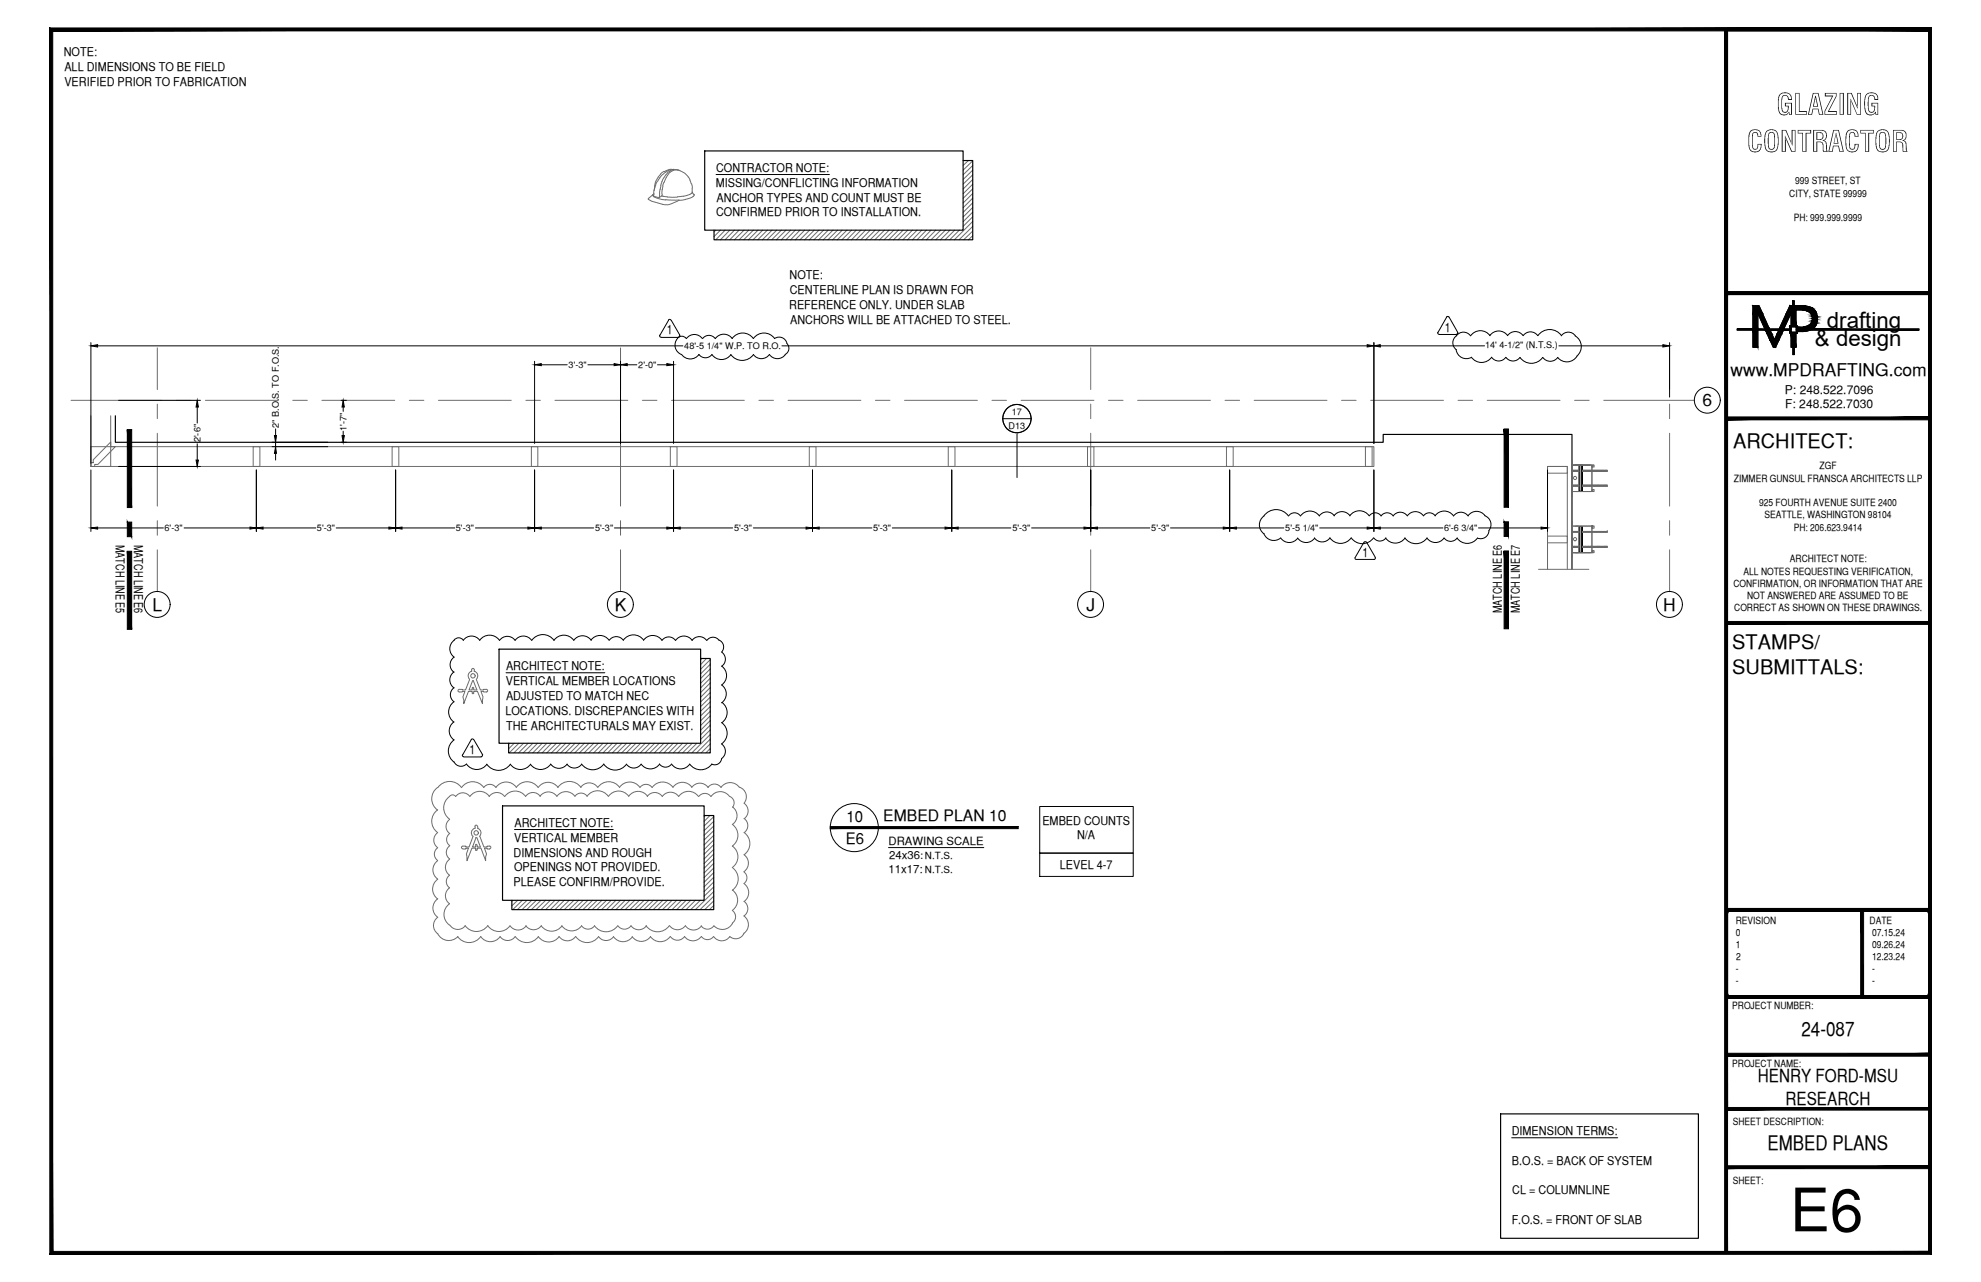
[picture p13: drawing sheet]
<svg xmlns="http://www.w3.org/2000/svg" width="432mm" height="279mm" viewBox="0 0 432 279" stroke-linecap="round" stroke-linejoin="round" font-family="sans-serif">
<defs><g id="words">
<text font-size="13.1" x="390.1" y="268.4">E6</text>
<g font-size="6.3">
<text x="387.2" y="25">GLAZING</text>
<text x="380.8" y="33.1">CONTRACTOR</text>
</g>
<g font-size="4.9">
<text x="398.2" y="71.5">drafting</text>
<text x="395.6" y="75.5">&amp; design</text>
</g>
<g font-size="4.4">
<text x="377.8" y="97.5">ARCHITECT:</text>
<text x="377.6" y="141.5">STAMPS/</text>
<text x="377.6" y="146.9">SUBMITTALS:</text>
<text x="392.7" y="225.8">24-087</text>
<text x="385.3" y="250.7">EMBED PLANS</text>
</g>
<g font-size="3.9">
<text x="383.2" y="235.9">HENRY FORD-MSU</text>
<text x="389.2" y="240.7">RESEARCH</text>
</g>
<g font-size="3.8">
<text x="377.2" y="82">www.MPDRAFTING.com</text>
<text x="371.1" y="88.6">6</text>
<text x="33.2" y="133.2">L</text>
<text x="134" y="133.2">K</text>
<text x="236.8" y="133.2">J</text>
<text x="362.5" y="133.2">H</text>
</g>
<g font-size="3.4">
<text x="184.5" y="179.1">10</text>
<text x="192.5" y="178.9">EMBED PLAN 10</text>
<text x="184.3" y="183.9">E6</text>
</g>
<g font-size="2.8">
<text x="145.4" y="72.9">1</text>
<text x="315" y="72.3">1</text>
<text x="297" y="121.3">1</text>
<text x="102.4" y="164.3">1</text>
</g>
<g font-size="2.6">
<text x="13.9" y="12.3">NOTE:</text>
<text x="14" y="15.5">ALL DIMENSIONS TO BE FIELD</text>
<text x="14" y="18.7">VERIFIED PRIOR TO FABRICATION</text>
<text x="156" y="40.7">MISSING/CONFLICTING INFORMATION</text>
<text x="156.1" y="37.5">CONTRACTOR NOTE:</text>
<text x="156.1" y="47.2">CONFIRMED PRIOR TO INSTALLATION.</text>
<text x="156.2" y="43.9">ANCHOR TYPES AND COUNT MUST BE</text>
<text x="172.1" y="60.9">NOTE:</text>
<text x="172.1" y="64.1">CENTERLINE PLAN IS DRAWN FOR</text>
<text x="172" y="67.4">REFERENCE ONLY. UNDER SLAB</text>
<text x="172.2" y="70.6">ANCHORS WILL BE ATTACHED TO STEEL.</text>
<text x="389.1" y="85.8">P: 248.522.7096</text>
<text x="389.1" y="89">F: 248.522.7030</text>
<text x="25.3" y="118.7" transform="rotate(90 25.3 118.7)">MATCH LINE E5</text>
<text x="29.2" y="118.7" transform="rotate(90 29.2 118.7)">MATCH LINE E6</text>
<text x="327.3" y="133.7" transform="rotate(-90 327.3 133.7)">MATCH LINE E6</text>
<text x="331.3" y="133.7" transform="rotate(-90 331.3 133.7)">MATCH LINE E7</text>
<text x="110.2" y="149.3">VERTICAL MEMBER LOCATIONS</text>
<text x="110.3" y="146">ARCHITECT NOTE:</text>
<text x="110.2" y="155.8">LOCATIONS. DISCREPANCIES WITH</text>
<text x="110.3" y="152.5">ADJUSTED TO MATCH NEC</text>
<text x="110.3" y="159">THE ARCHITECTURALS MAY EXIST.</text>
<text x="227.2" y="179.7">EMBED COUNTS</text>
<text x="112.1" y="183.5">VERTICAL MEMBER</text>
<text x="112.1" y="180.2">ARCHITECT NOTE:</text>
<text x="234.8" y="182.9">N/A</text>
<text x="112" y="186.7">DIMENSIONS AND ROUGH</text>
<text x="112.1" y="189.9">OPENINGS NOT PROVIDED.</text>
<text x="231" y="189.4">LEVEL 4-7</text>
<text x="112" y="193.2">PLEASE CONFIRM/PROVIDE.</text>
<text x="329.5" y="247.3">DIMENSION TERMS:</text>
<text x="329.6" y="253.8">B.O.S. = BACK OF SYSTEM</text>
<text x="329.6" y="260.2">CL = COLUMNLINE</text>
<text x="329.5" y="266.7">F.O.S. = FRONT OF SLAB</text>
</g>
<g font-size="2.5">
<text x="193.7" y="184.1">DRAWING SCALE</text>
<text x="193.7" y="190.2">11x17:</text>
<text x="193.8" y="187.1">24x36:</text>
</g>
<g font-size="2.2">
<text x="391.3" y="40.2">999 STREET, ST</text>
<text x="390" y="42.9">CITY, STATE 99999</text>
<text x="391" y="48.2">PH: 999.999.9999</text>
<text x="378" y="105">ZIMMER GUNSUL FRANSCA ARCHITECTS LLP</text>
<text x="396.6" y="102.3">ZGF</text>
<text x="383.4" y="110.3">925 FOURTH AVENUE SUITE 2400</text>
<text x="384.6" y="113">SEATTLE, WASHINGTON 98104</text>
<text x="391" y="115.6">PH: 206.623.9414</text>
<text x="380" y="125.2">ALL NOTES REQUESTING VERIFICATION,</text>
<text x="390.1" y="122.6">ARCHITECT NOTE:</text>
<text x="377.8" y="127.9">CONFIRMATION, OR INFORMATION THAT ARE</text>
<text x="380.8" y="130.6">NOT ANSWERED ARE ASSUMED TO BE</text>
<text x="378" y="133.2">CORRECT AS SHOWN ON THESE DRAWINGS.</text>
<text x="378.3" y="201.3">REVISION</text>
<text x="378.4" y="204">0</text>
<text x="407.5" y="201.3">DATE</text>
<text x="408" y="204">07.15.24</text>
<text x="378.3" y="206.6">1</text>
<text x="378.5" y="209.2">2</text>
<text x="408" y="206.6">09.26.24</text>
<text x="408" y="209.2">12.23.24</text>
<text x="378.4" y="211.9">-</text>
<text x="378.4" y="214.5">-</text>
<text x="408" y="211.9">-</text>
<text x="408" y="214.5">-</text>
<text x="377.6" y="219.9">PROJECT NUMBER:</text>
<text x="377.6" y="232.5">PROJECT NAME:</text>
<text x="377.7" y="245.2">SHEET DESCRIPTION:</text>
<text x="377.7" y="257.9">SHEET:</text>
</g>
<g font-size="2.1">
<text x="201.6" y="187.3">N.T.S.</text>
<text x="201.6" y="190.2">N.T.S.</text>
</g>
<g font-size="2">
<text x="149.2" y="76.1">48'-5 1/4&quot; W.P. TO R.O.</text>
<text x="323.7" y="75.9">14' 4-1/2&quot; (N.T.S.)</text>
<text x="124" y="80.2">3'-3&quot;</text>
<text x="139.1" y="80.2">2'-0&quot;</text>
<text x="60.8" y="93.2" transform="rotate(-90 60.8 93.2)">2&quot; B.O.S. TO F.O.S.</text>
<text x="75.5" y="93.9" transform="rotate(-90 75.5 93.9)">1'-7&quot;</text>
<text x="219.8" y="93.4">D13</text>
<text x="220.5" y="90.4">17</text>
<text x="43.7" y="96.4" transform="rotate(-90 43.7 96.4)">2'-6&quot;</text>
<text x="35.9" y="115.8">6'-3&quot;</text>
<text x="69.1" y="115.8">5'-3&quot;</text>
<text x="99.4" y="115.8">5'-3&quot;</text>
<text x="129.7" y="115.8">5'-3&quot;</text>
<text x="160" y="115.8">5'-3&quot;</text>
<text x="190.3" y="115.8">5'-3&quot;</text>
<text x="220.7" y="115.8">5'-3&quot;</text>
<text x="251" y="115.8">5'-3&quot;</text>
<text x="280.2" y="115.8">5'-5 1/4&quot;</text>
<text x="314.8" y="115.8">6'-6 3/4&quot;</text>
</g>
</g></defs>
<!-- layer: SYMBOLS -->
<path d="M181 180.1v.5l40.9-.5zM181 180.6l40.9-.5v.5z" fill="#000" stroke="#000" stroke-width=".22"/>
<g fill="none" stroke="#000" stroke-width=".22">
<path d="M218.6 91.2h6.2M221.7 94.4v9.7"/>
<circle cx="221.6" cy="91.2" r="3.1"/>
<circle cx="221.7" cy="91.2" r="3.1"/>
<circle cx="186.2" cy="180.4" r="5.2"/>
</g>
<!-- layer: MEDIUM_2 -->
<path d="M27.7 93.7h1M327.9 93.5h.9M193.7 184.7h20.7" fill="none" stroke="#000" stroke-width=".22"/>
<!-- layer: NOTES -->
<path d="M156.1 38h24.7M110.3 146.6h21.5M226.6 175.8h20.4v10.1h-20.4zM112.1 180.8h21.6M226.6 185.9h20.4v5.1h-20.4zM329.5 248h23.1" fill="none" stroke="#000" stroke-width=".22"/>
<!-- layer: LIGHT_1 -->
<g fill="none" stroke="#6c6c6c" stroke-width=".22">
<path d="M143.2 39.6l-.3 .7M143.8 38.8l-.5 .7M144 38l-1 1.4-.3 1.3M144.4 38.1l-.6 .7M144.6 38.8l-.6 1.6M144.7 39.8l-.2 .7M144.7 37.4l-.7 .5M145.1 37.5l-.7 .6M145.5 38.2l-.8 1.6M145.7 37l-.9 .4M145.7 37.2l-.6 .3M145.8 37.8l-.3 .4"/>
<path d="M145.8 37.4l-1.1 1.4M146 37.6l-.2 .2M146.2 37.2l-.3 .2M146.4 37l-.7 .2M146.4 37.3l-.4 .3M146.4 37h1.1M146.4 36.9l-.7 .1M146.5 37l-.4 .2M146.9 36.9l-.4 .1M147.4 37l.8 .2M147.7 37l.3 .1M147.7 37l-.7 .1-.6 .2"/>
<path d="M148.3 37.2l.7 .4M149 37.6l1 1M150 38.6l.4 .6M150.4 39.3l.3 .7M210 35l-.1 .1M211.1 35l-1.2 1.1M212 35.1l-2.1 2M212 36.1l-2.1 2M212 37.1l-2.1 2M212 38.1l-2.1 2M212 39.1l-2.1 2.1M141.3 43.4l.6 .3"/>
<path d="M141.3 43.2l.1 .3M141.9 43.8l2.7 .8M142.2 42.4l.1 .2M142.3 42.7l1.2 .6M142.6 42.3l-.2 .4 1.2 .4 .7-.5v-.3M142.6 42.2l-1.2 1M142.7 40.8l-.1 .7M142.9 40.3l-.4 2M143.6 43.3l1.5 .3M143.8 42.7l-.2 .4M143.8 42.2v.5M143.9 41.2l-.2 1"/>
<path d="M144.1 40.5l-.2 .8M144.2 42.7l.4 .1M144.3 41.3v.9M144.5 42.8l1 .1M144.5 40.6l-.1 .7M144.5 44.6h1.4M145.1 43.5l2.9 .1M145.5 42.9l2.1 .1M149 42.7l-1.4 .2M149.4 43.5l-.6 .1a2.62 2.62 0 0 0-2 .6l-.9 .4M150.7 40l.2 1M150.8 42.1l-.7 .4-1.1 .3"/>
<path d="M150.8 41l.1 1M150.9 41.9l.1 .2M150.9 42l-.1 .1M151 42.1l.2 .3M151.1 42.8l-.7 .4-1 .2M151.2 42.3l.1 .2M151.3 42.5l-.2 .3M156 50.2l-.4 .3M157 50.2l-1.4 1.4M158.1 50.2l-2.1 2.1M159.1 50.2l-2.1 2.1M160.1 50.2l-2 2.1"/>
<path d="M161.1 50.2l-2 2.1M162.2 50.2l-2.1 2.1M163.2 50.2l-2.1 2.1M164.2 50.2l-2.1 2.1M165.2 50.2l-2.1 2.1M166.2 50.2l-2.1 2.1M167.3 50.2l-2.1 2.1M168.3 50.2l-2.1 2.1M169.3 50.2l-2.1 2.1M170.3 50.2l-2.1 2.1M171.3 50.2l-2.1 2.1M172.3 50.2l-2 2.1"/>
<path d="M173.4 50.2l-2.1 2.1M174.4 50.2l-2.1 2.1M175.4 50.2l-2 2.1M176.5 50.2l-2.1 2.1M177.5 50.2l-2.1 2.1M178.5 50.2l-2.1 2.1M179.5 50.2l-2.1 2.1M180.5 50.2l-2.1 2.1M181.5 50.2l-2 2.1M182.6 50.2l-2.1 2.1M183.6 50.2l-2.1 2.1M184.6 50.2l-2.1 2.1"/>
<path d="M185.6 50.2l-2.1 2.1M186.6 50.2l-2 2.1M187.6 50.2l-2 2.1M188.7 50.2l-2.1 2.1M189.7 50.2l-2.1 2.1M190.8 50.2l-2.1 2.1M191.8 50.2l-2.1 2.1M192.8 50.2l-2.1 2.1M193.8 50.2l-2.1 2.1M194.8 50.2l-2.1 2.1M195.8 50.2l-2.1 2.1M196.8 50.2l-2 2.1"/>
<path d="M197.9 50.2l-2.1 2.1M198.9 50.2l-2.1 2.1M199.9 50.2l-2.1 2.1M200.9 50.2l-2 2.1M201.9 50.2l-2 2.1M202.9 50.2l-2 2.1M204 50.2l-2.1 2.1M205 50.2l-2.1 2.1M206.1 50.2l-2.1 2.1M207.1 50.2l-2.1 2.1M208.1 50.2l-2.1 2.1M209.1 50.2l-2.1 2.1"/>
<path d="M212 40.1l-2.1 2.1M212 41.1l-2.1 2.1M212 42.2l-2.1 2.1M212 43.2l-2.1 2.1M212 44.2l-2.1 2.1M212 45.2l-2.1 2.1M212 46.2l-2.1 2.1M212 47.2l-2.1 2.1M212 48.3l-4 4M212 49.3l-3 3M212 50.4l-1.9 1.9M212 51.4l-.9 .9"/>
<path d="M100.1 150.2l-.3 .3 .3 .3M100.1 150.8l1.2-.1-.4 1.2 .2 1.5 1-2.7h.8v.4l.2 .1 .2-.5h.8l1.1 2.7 .1-1.5-.5-1.2 1.2 .1M102.8 146.3a1.05 1.05 0 0 0-.4 1.7l-.9 2.4-1.4-.2M102.8 146v.4M102.8 146l.3-.3 .3 .3M103 148.3h.2M103 148.4l-.8 2h.7v-.4l.2-.2 .2 .6h.6l-.7-2M103.4 146v.4M103.4 146.3a1.08 1.08 0 0 1 .4 1.8l.9 2.3 1.3-.2M106 150.2l.3 .3-.3 .3M153 143.5l-.3 .3M154 143.5l-1.3 1.3"/>
<path d="M154.8 143.8l-2.1 2.1M154.8 144.8l-2.1 2.1M154.8 145.8l-2.1 2.1M154.8 146.8l-2.1 2.1M154.8 147.8l-2.1 2.1M154.8 148.8l-2.1 2.1M154.8 149.9l-2.1 2.1M154.8 150.9l-2.1 2.1M154.8 152l-2.1 2M154.8 153l-2.1 2M154.8 154l-2.1 2M154.8 155l-2.1 2.1"/>
<path d="M154.8 156l-2.1 2.1M154.8 157l-2.1 2.1M154.8 158.1l-2.1 2M154.8 159.1l-2.1 2.1M111.1 162l-.2 .2M112.1 162l-1.2 1.2M113.1 162l-2.1 2.1M114.1 162l-2.1 2.1M115.1 162l-2.1 2.1M116.1 162l-2.1 2.1M117.2 162l-2.1 2.1M118.2 162l-2.1 2.1"/>
<path d="M119.2 162l-2 2.1M120.2 162l-2 2.1M121.3 162l-2.1 2.1M122.3 162l-2.1 2.1M123.3 162l-2.1 2.1M124.3 162l-2.1 2.1M125.3 162l-2 2.1M126.4 162l-2.1 2.1M127.4 162l-2.1 2.1M128.4 162l-2.1 2.1M129.4 162l-2.1 2.1M130.4 162l-2.1 2.1"/>
<path d="M131.4 162l-2 2.1M132.5 162l-2.1 2.1M133.5 162l-2.1 2.1M134.5 162l-2 2.1M135.6 162l-2.1 2.1M136.6 162l-2.1 2.1M137.6 162l-2.1 2.1M138.6 162l-2.1 2.1M139.6 162l-2.1 2.1M140.7 162l-2.1 2.1M141.7 162l-2.1 2.1M142.7 162l-2.1 2.1"/>
<path d="M143.7 162l-2.1 2.1M144.7 162l-2.1 2.1M145.7 162l-2 2.1M146.7 162l-2 2.1M147.8 162l-2.1 2.1M148.8 162l-2.1 2.1M149.9 162l-2.1 2.1M150.9 162l-2.1 2.1M151.9 162l-2.1 2.1M153.7 177.7l-.2 .3M154.7 177.7l-1.2 1.3M154.8 160.1l-4 4"/>
<path d="M154.8 161.1l-3 3M154.8 162.1l-2 2M154.8 163.1l-.9 1M155.6 178l-2.1 2M155.6 179l-2.1 2M100.9 184.4l-.3 .3 .3 .3M100.9 185l1.2-.2-.4 1.3 .1 1.5 1.1-2.8h.8v.4M103.1 182.2l-.9 2.4-1.3-.2M103.5 180.5a1.05 1.05 0 0 0-.4 1.8M103.5 180.1l.3-.3 .3 .3M103.6 180.1v.4M103.6 184.2l.2-.2 .1 .2"/>
<path d="M103.6 185.2l.2 .2 .1-.2M103.7 182.6h.2M103.8 182.6l-.8 2h.7v-.4M103.9 182.6l.8 2h-.7v-.4M104.1 180.5a1.05 1.05 0 0 1 .4 1.8M104.1 180.1v.4M104.6 182.2l.9 2.4 1.2-.2M106.7 184.4l.3 .3-.3 .3M106.7 185l-1.1-.2 .4 1.3-.1 1.5-1.1-2.8h-.8v.4M111.8 196.2l-.2 .2M112.8 196.2l-1.2 1.2M113.9 196.2l-2.1 2"/>
<path d="M114.9 196.2l-2.1 2M115.9 196.2l-2.1 2M116.9 196.2l-2.1 2M117.9 196.2l-2.1 2M118.9 196.2l-2.1 2M120 196.2l-2.1 2M121 196.2l-2.1 2M122 196.2l-2 2M123 196.2l-2 2M124.1 196.2l-2.1 2M125.1 196.2l-2.1 2M126.1 196.2l-2.1 2"/>
<path d="M127.1 196.2l-2.1 2M128.1 196.2l-2.1 2M129.2 196.2l-2.1 2M130.2 196.2l-2.1 2M131.2 196.2l-2.1 2M132.2 196.2l-2.1 2M133.2 196.2l-2.1 2M134.2 196.2l-2 2M135.3 196.2l-2.1 2M136.3 196.2l-2.1 2M137.3 196.2l-2 2M138.4 196.2l-2.1 2"/>
<path d="M139.4 196.2l-2.1 2M140.4 196.2l-2.1 2M141.4 196.2l-2.1 2M142.4 196.2l-2.1 2M143.4 196.2l-2 2M144.5 196.2l-2.1 2M145.5 196.2l-2.1 2M146.5 196.2l-2.1 2M147.5 196.2l-2.1 2M148.5 196.2l-2 2M149.5 196.2l-2 2M150.6 196.2l-2.1 2"/>
<path d="M151.6 196.2l-2.1 2M152.7 196.2l-2.1 2M155.6 180l-2.1 2.1M155.6 181l-2.1 2.1M155.6 182.1l-2.1 2M155.6 183.1l-2.1 2.1M155.6 184.1l-2.1 2.1M155.6 185.1l-2.1 2.1M155.6 186.1l-2.1 2.1M155.6 187.1l-2.1 2.1M155.6 188.2l-2.1 2M155.6 189.2l-2.1 2.1"/>
<path d="M155.6 190.2l-2.1 2.1M155.6 191.2l-2.1 2.1M155.6 192.2l-2.1 2.1M155.6 193.3l-2.1 2M155.6 194.3l-4 3.9M155.6 195.3l-3 2.9M155.6 196.3l-2 1.9M155.6 197.4l-1 .8"/>
<circle cx="103.1" cy="147.3" r=".48"/>
<circle cx="103.8" cy="181.5" r=".48"/>
</g>
<!-- layer: HEAVY_2 -->
<path d="M153.6 32.9h56.3v17.3h-56.3zM209.9 35h2.1v17.3h-56.4v-2.1M25.1 90.6v5.8h276.4v-1.7h41.1v29.4M108.8 141.5h43.9v20.5h-43.9zM152.7 143.5h2.1v20.6h-43.9v-2.1M109.5 175.6h44v20.6h-44zM153.5 177.7h2.1v20.5h-44v-2M327.1 242.8h43.1v27.1h-43.1z" fill="none" stroke="#000" stroke-width=".25"/>
<!-- layer: SURROUNDING CONDITIONS -->
<g fill="none" stroke="#6c6c6c" stroke-width=".22">
<path d="M19.8 97.3h279.7v4.4h-279.7zM19.8 90.6v11.1h4.3v-11.1M24.1 96.3v1h1l-3.8 3.9h-.7v.5h-.8v-.9h.5v-.6zM55.2 97.3h1.4v4.4h-1.4zM85.5 97.3h1.4v4.4h-1.4zM115.8 97.3h1.4v4.4h-1.4zM146.1 97.3h1.5v4.4h-1.5zM176.4 97.3h1.5v4.4h-1.5zM206.7 97.3h1.5v4.4h-1.5zM237 97.3h1.4v4.4h-1.4zM267.3 97.3h1.5v4.4h-1.5zM297.6 97.3h1.5v4.4h-1.5z"/>
<path d="M337.3 116.8h4.3v1.5h-4.3zM337.3 101.7h4.3v1.4h-4.3zM342.6 101.3h4.4v5.8h-4.4v-5.8h4M342.6 107.1v1.1v-7.9v1h4.9v.5h-.5v-.5v5.8v-.4h.5v.4h-4.9v.5M342.6 114.2v.4h4.9v.5h-.5v-.5v5.9v-.5h.5v.5h-4.9v1v-7.9v1M342.6 116h.1M342.6 105.7v.1M342.6 119.1l.2 .2M342.6 119.2l.2 .1M342.8 102.5l-.2 .1M342.8 119.1l.2 .2M342.8 105.7l-.2 .3h1.6"/>
<path d="M342.8 102.5l-.2 .2M342.8 115.8l.4 .2M342.9 105.7l-.3 .3v-.3h1.6M342.9 119.1l.2 .2M343 102.5l-.2 .2M343 119.1l.3 .2M343.1 102.5l-.2 .2M343.1 115.8l.2 .2M343.2 105.7l-.4 .3M343.2 115.8l.2 .2M343.2 119.1l.1 .2M343.3 102.5l-.3 .2"/>
<path d="M343.3 119.1l.2 .2M343.3 105.7l-.2 .3M343.3 102.5l-.1 .2M343.3 115.8l.3 .2M343.4 101.3h.6M343.4 107.1h.6M343.4 105.7l-.2 .3M343.4 114.7h.6M343.4 115.8l.3 .2M343.4 119.1l.2 .2M343.5 102.5l-.2 .2M343.5 119.1l.3 .2"/>
<path d="M343.6 105.7l-.3 .3M343.6 102.5l-.2 .2M343.6 115.8l.3 .2M343.7 105.7l-.3 .3M343.7 115.8l.2 .2M343.7 119.1l.2 .2M343.8 102.5l-.3 .2M343.8 119.1l.2 .2M343.9 115.8l.3 .2h-1.6v-.2l.3 .2M343.9 105.7l-.3 .3M343.9 102.5l-.2 .2M343.9 105.7l-.2 .3"/>
<path d="M343.9 119.1l.2 .2M344 102.5l-.2 .2M344 119.1l.2 .1M344.1 105.7l-.2 .3M344.1 102.5l-.2 .2M344.1 115.8l.1 .1M344.2 102.5h-1.6v.2h1.6M344.2 115.8h-1.6l.2 .2M344.2 119.1h.1M344.2 119.1h-1.6v.2h1.6M344.2 105.8l-.3 .2M344.2 105.9l-.1 .1"/>
<path d="M344.2 102.6l-.2 .1M344.9 116h.1M344.9 105.8l5.4-.1v.3M344.9 102.5h5.4v.2h-5.4l.3-.2M344.9 119.3h5.4v-.2h-5.4l.3 .2M344.9 115.8l.3 .2M344.9 115.8l.2 .2M344.9 115.8h5.4M344.9 119.2l.2 .1M345.1 102.5l-.2 .1M345.1 119.1l.2 .2M345.1 105.7l-.2 .2"/>
<path d="M345.1 115.8l.3 .2M345.2 105.7l-.3 .3h5.4M345.2 119.1l.2 .2M345.3 102.5l-.2 .2M345.3 119.1l.3 .2M345.4 105.7l-.3 .3M345.4 115.8l.3 .2M345.4 105.7l-.2 .3M345.4 102.5l-.2 .2M345.4 119.1l.3 .2M345.6 102.5l-.3 .2M345.6 119.1l.2 .2"/>
<path d="M345.6 115.8l.3 .2M345.7 105.7l-.3 .3M345.7 102.5l-.3 .2M345.7 115.8l.2 .2M345.7 119.1l.2 .2M345.8 102.5l-.2 .2M345.8 119.1l.3 .2M345.9 105.7l-.3 .3M345.9 115.8l.2 .2M345.9 105.7l-.2 .3M345.9 102.5l-.2 .2M345.9 115.8l.3 .2"/>
<path d="M345.9 119.1l.3 .2M346.1 102.5l-.3 .2M346.1 119.1l.2 .2M346.1 105.7l-.2 .3M346.1 115.8l.3 .2M346.2 105.7l-.3 .3M346.2 102.5l-.3 .2M346.2 115.8l.3 .2M346.2 119.1l.3 .2M346.3 102.5l-.2 .2M346.3 119.1l.3 .2M346.4 105.7l-.3 .3"/>
<path d="M346.4 115.8l.3 .2M346.5 105.7l-.3 .3M346.5 102.5l-.3 .2M346.5 119.1l.2 .2M346.6 102.5l-.3 .2M346.6 105.7l-.2 .3M346.6 115.8l.4 .2M346.6 119.1l.2 .2M346.7 105.7l-.2 .3M346.7 102.5l-.2 .2M346.7 119.1l.3 .2M346.8 102.5l-.2 .2"/>
<path d="M346.9 105.7l-.3 .3M346.9 115.8l.3 .2M346.9 119.1l.2 .2M347 105.7l-.3 .3M347 102.5l-.3 .2M347 115.8l.2 .2M347 119.1l.2 .2M347.1 102.5l-.2 .2M347.2 105.7l-.3 .3M347.2 115.8l.2 .2M347.2 119.1l.1 .2M347.2 106.9h.1"/>
<path d="M347.2 114.9h.1M347.2 105.7l-.2 .3M347.2 102.5l-.2 .2M347.2 119.1l.3 .2M347.3 101.5h.1M347.3 115.8l.2 .2M347.3 102.5l-.1 .2M347.4 105.7l-.2 .3M347.4 115.8l.3 .2M347.4 119.1l.2 .2M347.5 105.7l-.2 .3M347.5 102.5l-.3 .2"/>
<path d="M347.5 119.1l.2 .2M347.5 115.8l.2 .2M347.6 102.5l-.2 .2M347.7 105.7l-.3 .3M347.7 115.8l.2 .2M347.7 119.1l.2 .2M347.7 105.7l-.2 .3M347.7 102.5l-.2 .2M347.7 119.1l.3 .2M347.8 115.8l.2 .2M347.9 102.5l-.2 .2M347.9 105.7l-.2 .3"/>
<path d="M347.9 115.8l.3 .2M347.9 119.1l.2 .2M348 105.7l-.2 .3M348 102.5l-.3 .2M348 119.1l.2 .2M348 115.8l.2 .2M348.1 102.5l-.2 .2M348.2 105.7l-.3 .3M348.2 115.8l.2 .2M348.2 119.1l.2 .2M348.2 105.7l-.2 .3M348.2 102.5l-.2 .2"/>
<path d="M348.2 119.1l.3 .2M348.3 115.8l.2 .2M348.4 102.5l-.2 .2M348.4 105.7l-.2 .3M348.4 115.8l.3 .2M348.4 119.1l.2 .2M348.5 105.7l-.2 .3M348.5 102.5l-.3 .2M348.5 119.1l.2 .2M348.6 115.8l.1 .2M348.6 102.5l-.2 .2M348.7 105.7l-.3 .3"/>
<path d="M348.7 115.8l.2 .2M348.7 119.1l.2 .2M348.7 105.7l-.1 .3M348.7 102.5l-.2 .2M348.7 119.1l.3 .2M348.8 115.8l.2 .2M348.9 102.5l-.2 .2M348.9 105.7l-.2 .3M348.9 115.8l.3 .2M348.9 119.1l.2 .2M349 105.7l-.2 .3M349 102.5l-.3 .2"/>
<path d="M349 119.1l.2 .2M349.1 115.8l.1 .2M349.1 102.5l-.2 .2M349.2 105.7l-.3 .3M349.2 115.8l.2 .2M349.2 119.1l.2 .2M349.2 105.7l-.1 .3M349.2 102.5l-.2 .2M349.2 119.1l.3 .2M349.3 115.8l.2 .2M349.4 102.5l-.2 .2M349.4 105.7l-.2 .3"/>
<path d="M349.4 115.8l.3 .2M349.4 119.1l.2 .2M349.5 105.7l-.2 .3M349.5 102.5l-.3 .2M349.5 119.1l.3 .2M349.6 115.8l.2 .2M349.6 102.5l-.2 .2M349.7 105.7l-.3 .3M349.7 115.8l.2 .2M349.7 119.1l.2 .2M349.8 105.7l-.2 .3M349.8 102.5l-.3 .2"/>
<path d="M349.8 119.1l.2 .2M349.8 115.8l.2 .2M349.9 105.7l-.2 .3M349.9 115.8l.3 .2M349.9 119.1l.4 .2M350 105.7l-.2 .3M350 102.5l-.3 .2M350.1 115.8l.2 .2M350.2 102.5l-.3 .2M350.2 105.7l-.3 .3M350.2 115.8l.1 .1M350.2 119.1l.1 .1"/>
<path d="M350.3 105.7l-.2 .3M350.3 102.5l-.3 .2M350.3 119.1h.1M350.3 106h.1M350.3 115.8h.1M350.3 102.6l-.1 .1M350.3 105.9l-.1 .1M350.3 102.7h.1M350.3 115.8v.2h-5.4M335.3 124.1h11M337.3 124.1v-22.4h4.3v22.4M342.6 120.5h4.4v-5.8h-4.4v5.8h4"/>
<path d="M343.4 120.5h.6M347.3 120.2h.1M95.4 176.5a3 3 0 0 0 0 4.9 2.03 2.03 0 0 0 0 3.3M95.4 171.6a3 3 0 0 0 0 5M98 178.6a1.87 1.87 0 0 0 0 3.1M99.3 173.6l-.7-.4a3 3 0 0 0-.6 5.3M99.3 173.6a1.87 1.87 0 0 1 3.1 0M102.4 173.6a2.57 2.57 0 0 1 4.3 0M106.6 173.6a2.06 2.06 0 0 1 3.4 0M108.1 171.6a1.62 1.62 0 0 0-2.7 0 2.95 2.95 0 0 0-4.8 0 3.2 3.2 0 0 0-5.2 0M108.1 171.6a2.68 2.68 0 0 1 4.4 0 2.89 2.89 0 0 1 4.8 0M110 173.6a2.76 2.76 0 0 1 4.6 0"/>
<path d="M114.6 173.5a1.94 1.94 0 0 1 3.2 0M117.3 171.6a2.64 2.64 0 0 1 4.3 0M121.6 171.6a3.1 3.1 0 0 1 5 0M125.3 173.5a2.38 2.38 0 0 0-3.9 0 2.27 2.27 0 0 0-3.7 .1M125.3 173.5a1.62 1.62 0 0 1 2.7 0M128 173.5a2.83 2.83 0 0 1 4.6 0M139.5 171.6a2.7 2.7 0 0 0-4.5 0 2.9 2.9 0 0 0-4.7 0 2.28 2.28 0 0 0-3.7 0M139.5 171.6a1.62 1.62 0 0 1 2.6 0M141.1 173.6a2 2 0 0 1 3.3 0M141.2 173.5a2.51 2.51 0 0 0-4.2 0 2.7 2.7 0 0 0-4.4 .1M142.2 171.6a2.76 2.76 0 0 1 4.5 0M146.7 171.6a2.51 2.51 0 0 1 4.1 0"/>
<path d="M150.8 171.6a2.19 2.19 0 0 1 3.6 0M152.2 173.6a2.64 2.64 0 0 0-4.3 0 2.18 2.18 0 0 0-3.5 0M152.3 173.6a1.62 1.62 0 0 1 2.7 0M155 173.6a2.46 2.46 0 0 1 4 0 1.49 1.49 0 0 1 .7 2.3M159.6 179.7a2.89 2.89 0 0 1 0 4.7M159.7 175.9a2.32 2.32 0 0 1 0 3.8M161.2 171.6a2.44 2.44 0 0 0-4 0 1.76 1.76 0 0 0-2.9 0M161.2 171.6a2.19 2.19 0 0 1 1 3.4M162.2 175.1a2.06 2.06 0 0 1 0 3.3M162.2 178.4a1.87 1.87 0 0 1 0 3.1M95.4 184.8a1.68 1.68 0 0 0 0 2.7M95.4 187.6a2.44 2.44 0 0 0 0 4 2.68 2.68 0 0 0 0 4.3"/>
<path d="M95.4 195.9a2.44 2.44 0 0 0 0 4M95.4 199.9a2.19 2.19 0 0 0 0 3.6M98 187.3a2.13 2.13 0 0 0 0 3.5 1.67 1.67 0 0 0 0 2.7 2.12 2.12 0 0 0 0 3.5 2.82 2.82 0 0 0 0 4.6M98 184.3a1.75 1.75 0 0 0 0 2.9M98 181.6a1.62 1.62 0 0 0 0 2.7M159.6 189.1a2.98 2.98 0 0 1 0 4.9 2.72 2.72 0 0 1 0 4.4 1.68 1.68 0 0 1 0 2.8M159.6 184.4a2.83 2.83 0 0 1 0 4.6M162.2 190a1.59 1.59 0 0 1 0 2.6 2.38 2.38 0 0 1 0 3.9M162.2 196.4a1.92 1.92 0 0 1-.1 3.2 2.32 2.32 0 0 1 0 3.8M162.2 181.4a2.93 2.93 0 0 1 0 4.9 2.25 2.25 0 0 1 0 3.7M95.4 203.5a2.7 2.7 0 0 0 4.4 .6M98 201.6a2.06 2.06 0 0 0 3.4 .2"/>
<path d="M99.7 204.1a3.1 3.1 0 0 0 5.1 0 2.56 2.56 0 0 0 4.2 0 2.01 2.01 0 0 0 3.3 0 3.1 3.1 0 0 0 5.1 0M101.4 201.7a3 3 0 0 0 4.9 0 2.94 2.94 0 0 0 4.9 .1M111.2 201.8a2.13 2.13 0 0 0 3.5 0M114.6 201.7a2.06 2.06 0 0 0 3.4 0M118 201.8a2.76 2.76 0 0 0 4.5 0M122.5 201.8a2.64 2.64 0 0 0 4.3 0M125.5 204.1a2.2 2.2 0 0 1-3.6 0 2.76 2.76 0 0 1-4.6 0M126.7 201.8a1.75 1.75 0 0 0 2.9 0M129.6 201.8a3.1 3.1 0 0 0 5 0M133.7 204.2a2.51 2.51 0 0 0 4.1 0M133.8 204.1a2.03 2.03 0 0 1-3.3 0 3 3 0 0 1-5 0M140.8 201.8a3.1 3.1 0 0 0 5.1 0"/>
<path d="M140.9 201.7a2.06 2.06 0 0 1-3.4 .1 1.75 1.75 0 0 1-2.8 0M145.9 201.7a2.13 2.13 0 0 0 3.5 0M146.1 204.1a2.61 2.61 0 0 1-4.3 0 2.44 2.44 0 0 1-4 0M146.1 204.1a1.87 1.87 0 0 0 3.1 0M149.2 204.1a2.25 2.25 0 0 0 3.7 0 1.61 1.61 0 0 0 2.6 0M149.4 201.8a2.13 2.13 0 0 0 3.5 0M152.8 201.8a1.68 1.68 0 0 0 2.8 0M155.6 204.1a2.13 2.13 0 0 0 3.5 0M159.7 201.2a2.51 2.51 0 0 1-4.1 .6M162.2 203.4a1.94 1.94 0 0 1-3.1 .7"/>
<circle cx="343.3" cy="117.5" r=".35"/>
<circle cx="343.3" cy="104.2" r=".35"/>
</g>
<!-- layer: GRID LINES -->
<g fill="none" stroke="#6c6c6c" stroke-width=".22">
<path d="M34.3 75.8v9.1M135.3 75.8v9.1M237.7 75.8v9.1M363.9 75.8v9.1M15.5 87.2h19.7M34.3 88.1v3.1M34.3 94.4v15.9M38.4 87.2h3.2M44.8 87.2h15.8M63.8 87.2h3.2M70.2 87.2h15.8M89.2 87.2h3.2"/>
<path d="M95.6 87.2h15.8M114.6 87.2h3.2M121 87.2h15.8M135.3 88.1v3.1M135.3 94.4v15.9M140 87.2h3.2M146.4 87.2h15.8M165.4 87.2h3.2M171.8 87.2h15.8M190.8 87.2h3.2M197.2 87.2h15.8M216.2 87.2h3.2"/>
<path d="M222.6 87.2h15.8M237.7 88.1v3.1M237.7 94.4v15.9M241.6 87.2h3.2M248 87.2h15.8M267 87.2h3.2M273.4 87.2h15.8M292.4 87.2h3.2M298.8 87.2h15.8M317.8 87.2h3.2M324.2 87.2h15.8M343.2 87.2h3.2"/>
<path d="M349.6 87.2h19.7M363.9 88.1v3.1M363.9 94.4v15.9M34.3 113.5v3.1M34.3 119.8v9.2M135.3 113.5v3.1M135.3 119.8v9.2M237.7 113.5v3.1M237.7 119.8v9.2M363.9 113.5v3.1M363.9 119.8v9.2"/>
</g>
<!-- layer: Schiene -->
<path d="M344.2 101.4h.7v5.7h-.7zM344.2 114.7h.7v5.7h-.7zM344.4 101.4v5.7M344.4 114.7v5.7M344.7 101.4v5.7M344.7 114.7v5.7" fill="none" stroke="#000" stroke-width=".22"/>
<!-- layer: DIM -->
<g fill="none" stroke="#000" stroke-width=".22">
<path d="M19.8 74.7v26.3M21.3 75.4h127.5M116.5 78.7v17.9M118 79.5h5.6M128.1 79.5h5.8M135.3 78.7v17.9M136.7 79.5h2.1M143.3 79.5h2.1M146.8 78.7v17.9M170.4 75.4h127.6M299.5 74.7v21.9M300.9 75.4h22.7"/>
<path d="M339.8 75.4h22.7M363.9 74.7v11.9M25.8 87.2h17.9M43 88.7v3.5M43 96.7v3.6M59.3 96.4h12.1M59.3 97.3h12.1M60.1 93.5v1.4M60.1 96.4v.9M60.1 98.8v1.5M74.4 87.2h1.1M74.4 96.4h1.1"/>
<path d="M74.8 88.7v1M74.8 94v.9M19.8 102.4v13.4M21.3 115.1h14.3M25.8 101.7h17.9M40.1 115.1h14.4M55.9 102.4v13.4M57.3 115.1h11.5M73.3 115.1h11.5M86.2 102.4v13.4M87.6 115.1h11.5M103.6 115.1h11.5"/>
<path d="M116.5 102.4v13.4M118 115.1h11.4M133.9 115.1h11.5M146.8 102.4v13.4M148.3 115.1h11.4M164.2 115.1h11.5M177.1 102.4v13.4M178.6 115.1h11.5M194.5 115.1h11.5M207.5 102.4v13.4M208.9 115.1h11.4M224.9 115.1h11.4"/>
<path d="M237.7 102.4v13.4M239.2 115.1h11.4M255.1 115.1h11.5M268 102.4v13.4M269.5 115.1h10.3M287.7 115.1h10.3M299.5 102.4v13.4M300.9 115.1h13.6M322.3 115.1h13.6M337.3 102.4v13.4"/>
</g>
<g fill="#000" stroke="#000" stroke-width=".22">
<path d="M19.8 75.4l1.5-.3v.5zM116.5 79.5l1.5-.3v.5zM133.9 79.2l1.4 .3-1.4 .2zM135.3 79.5l1.4-.3v.5zM145.4 79.2l1.4 .3-1.4 .2zM298 75.1l1.5 .3-1.5 .2zM299.5 75.4l1.4-.3v.5zM362.5 75.1l1.4 .3-1.4 .2zM43 87.2l.2 1.5h-.5zM60.1 97.3l.2 1.5h-.5zM59.8 94.9h.5l-.2 1.5zM74.5 94.9h.6l-.3 1.5z"/>
<path d="M74.8 87.2l.3 1.5h-.6zM19.8 115.1l1.5-.2v.4zM42.7 100.3h.5l-.2 1.4zM54.5 114.9l1.4 .2-1.4 .2zM55.9 115.1l1.4-.2v.4zM84.8 114.9l1.4 .2-1.4 .2zM86.2 115.1l1.4-.2v.4zM115.1 114.9l1.4 .2-1.4 .2zM116.5 115.1l1.5-.2v.4zM145.4 114.9l1.4 .2-1.4 .2zM146.8 115.1l1.5-.2v.4zM175.7 114.9l1.4 .2-1.4 .2z"/>
<path d="M177.1 115.1l1.5-.2v.4zM206 114.9l1.5 .2-1.5 .2zM207.5 115.1l1.4-.2v.4zM236.3 114.9l1.4 .2-1.4 .2zM237.7 115.1l1.5-.2v.4zM266.6 114.9l1.4 .2-1.4 .2zM268 115.1l1.5-.2v.4zM298 114.9l1.5 .2-1.5 .2zM299.5 115.1l1.4-.2v.4zM335.9 114.9l1.4 .2-1.4 .2z"/>
</g>
<!-- layer: GRID LINES -->
<g fill="none" stroke="#000" stroke-width=".22">
<circle cx="372.1" cy="87.2" r="2.83"/>
<circle cx="34.3" cy="131.7" r="2.83"/>
<circle cx="135.2" cy="131.7" r="2.83"/>
<circle cx="237.7" cy="131.7" r="2.83"/>
<circle cx="363.9" cy="131.7" r="2.83"/>
</g>
<!-- layer: SYMBOLS -->
<path d="M221.7 88.1l.7 .2" fill="none" stroke="#fff" stroke-width=".22"/>
<path d="M220.1 93.9l1.6 .5zM220.1 93.9l2.3 .3-.7 .2zM219.5 93.5l.6 .4 2.3 .3zM219.5 93.5l3.7 .4-.8 .3zM219 92.8l.5 .7 3.7 .4zM219 92.8l4.8 .7-.6 .4zM218.7 92.1l.3 .7 4.8 .7zM218.7 92.1l5.6 .7-.5 .7zM218.6 91.2l.1 .9 5.6 .7zM218.6 91.2l6.1 .9-.4 .7zM218.7 90.4l-.1 .8 6.1 .9zM218.7 90.4l6.1 .8-.1 .9zM219 89.7l-.3 .7 6.1 .8zM219 89.7l5.7 .7 .1 .8zM219.5 89.1l-.5 .6 5.7 .7zM219.5 89.1l4.8 .6 .4 .7zM219.5 89.1l4.8 .6-4.2-1.1zM220.1 88.6l3.7 .5 .5 .6zM220.1 88.6l3.7 .5-2.9-.8zM220.9 88.3l2.3 .3 .6 .5zM220.9 88.3l2.3 .3-1.5-.5zM221.7 88.1l1.5 .5z" fill="#fff" stroke="#fff" stroke-width=".22"/>
<!-- layer: MEDIUM_2 -->
<g fill="#000" stroke="#000" stroke-width=".22">
<path d="M27.7 113.8v3.2h1zM27.7 113.8h1v3.2z"/>
<path d="M27.7 93.7v16.9h1zM27.7 93.7h1v16.9z"/>
<path d="M327.9 113.7v3.2h.9zM327.9 113.7h.9v3.2z"/>
<path d="M327.9 93.5v17.1h.9zM327.9 93.5h.9v17.1z"/>
<path d="M27.7 120.1v17.1h1zM27.7 120.1h1v17.1z"/>
<path d="M327.9 120.1v16.9h.9zM327.9 120.1h.9v16.9z"/>
</g>
<!-- layer: 1ST REVISIONS -->
<g fill="none" stroke="#000" stroke-width=".22">
<path d="M143.8 73v.3l.2 .2M144.1 73.5h3.8M145.7 69.7l.3-.1 .2 .1M145.7 69.8l-1.9 3.3M146.3 69.8l1.9 3.3M148.1 73v.3l-.2 .2M149.6 73.8a1.32 1.32 0 0 0-1.4-.4 1.32 1.32 0 0 0-1 1.1 2.14 2.14 0 0 0 1.4 2.7 2.32 2.32 0 0 0 3.8 0M149.6 73.8a2.13 2.13 0 0 1 3.5 0M152.3 77.2a1.75 1.75 0 0 0 2.9 0M155.2 77.3a2.51 2.51 0 0 0 4.1 0M159.6 73.8a2.83 2.83 0 0 1 4.6 0M159.6 73.8a2.25 2.25 0 0 0-3.7 0 1.7 1.7 0 0 0-2.8 0"/>
<path d="M164.2 73.8a2.81 2.81 0 0 1 4.6 0 1.75 1.75 0 0 1 2.7 1M167.7 77.3a2.11 2.11 0 0 1-3.5 0 3 3 0 0 1-4.9 0M167.7 77.3a2.13 2.13 0 0 0 3.5 0M171.5 74.8a1.49 1.49 0 0 1-.4 2.4M313.4 72.4v.3l.3 .1M313.7 72.9h3.8M315.3 69.1l.3-.1 .2 .1M315.3 69.1l-1.9 3.4M315.8 69.1l2 3.4M317.4 76.3a2.25 2.25 0 0 0 3.3 1.6M317.7 72.4v.3l-.2 .1M320.5 73.2a1.99 1.99 0 0 0-3.3 .2 1.87 1.87 0 0 0 .3 2.8"/>
<path d="M320.6 73.2a2.57 2.57 0 0 1 4.2 0M320.7 77.8a2.7 2.7 0 0 0 4.4 0 1.85 1.85 0 0 0 3.1 .1M324.7 73.2a2.38 2.38 0 0 1 3.9 0M328.3 77.9a1.87 1.87 0 0 0 3 0M328.6 73.1a2.06 2.06 0 0 1 3.4 0M331.3 77.9a3 3 0 0 0 5 0M332 73.2a1.94 1.94 0 0 1 3.2 0M335.2 73.2a3.1 3.1 0 0 1 5.2 0M336.3 77.9a2 2 0 0 0 3.3 0M340.3 73.2a1.87 1.87 0 0 1 3.1 0M343.3 73.2a2.74 2.74 0 0 1 .4 4.4 2.57 2.57 0 0 1-4.2 .3M275.5 112.5a3.3 3.3 0 0 1 5.3 0"/>
<path d="M275.5 116.3a2.32 2.32 0 0 0 3.7 .9M275.5 112.4a2.38 2.38 0 0 0 0 3.9M279.2 117.3a2.25 2.25 0 0 0 3.7 0 2.24 2.24 0 0 0 3.6 0M280.9 112.4a1.56 1.56 0 0 1 2.5 0M283.5 112.4a2.51 2.51 0 0 1 4.1 0M286.5 117.2a2.06 2.06 0 0 0 3.4 0 2.83 2.83 0 0 0 4.6 0 2.97 2.97 0 0 0 4.9 0M287.6 112.4a2 2 0 0 1 3.2 0M290.8 112.4a2.13 2.13 0 0 1 3.5 0M294.2 112.4a2.61 2.61 0 0 1 4.3 0 1.56 1.56 0 0 1 2.5 0M297.3 118.2l-1.9 3.3M297.3 118.2l.3-.2 .3 .2 1.8 3.3v.3l-.2 .1M299.4 117.2a1.62 1.62 0 0 0 2.7 0"/>
<path d="M301 112.5a1.62 1.62 0 0 1 2.7 0M302 117.3a2.57 2.57 0 0 0 4.2 0M303.7 112.4a1.87 1.87 0 0 1 3 0M306.2 117.2a2.95 2.95 0 0 0 4.9 0M306.8 112.4a2.15 2.15 0 0 1 3.5 0 1.56 1.56 0 0 1 2.5 0M311 117.3a2.25 2.25 0 0 0 3.7 0M312.8 112.4a2.44 2.44 0 0 1 4 0M314.8 117.2a1.75 1.75 0 0 0 2.8 0M316.8 112.5a1.94 1.94 0 0 1 3.2 0M320 112.4a2.25 2.25 0 0 1 3.7 0M323.7 112.4a2.06 2.06 0 0 1 .8 3.3M324.5 115.7a1.82 1.82 0 0 1-2.5 1.6 2.7 2.7 0 0 1-4.4 0"/>
<path d="M99 139.5a1.21 1.21 0 0 1 2 .1 2.18 2.18 0 0 1 3.6 0 2.65 2.65 0 0 1 4.3 0 2.06 2.06 0 0 1 3.4 0M99 139.5a2.25 2.25 0 0 0 0 3.7M112.3 139.6a2.19 2.19 0 0 1 3.6 0M128.8 139.5a2.38 2.38 0 0 1 3.9 0M128.9 139.5a2.32 2.32 0 0 0-3.8 0 2.65 2.65 0 0 0-4.4 .1 2.95 2.95 0 0 0-4.8 0M132.8 139.5a1.87 1.87 0 0 1 3.1 0M135.9 139.5a2.7 2.7 0 0 1 4.4 0M140.3 139.5a2.42 2.42 0 0 1 4 .1 1.81 1.81 0 0 1 2.9 0M147.3 139.6a2.16 2.16 0 0 1 3.5 0 1.94 1.94 0 0 1 3.2 0M154.1 139.6a1.62 1.62 0 0 1 2.6 0M156.7 139.5a1.66 1.66 0 0 1 .6 2.6 1.87 1.87 0 0 1 0 3.1M295.4 121.5v.3l.2 .1"/>
<path d="M295.7 121.9h3.8M98.9 157.3a2.38 2.38 0 0 0 0 3.9 3 3 0 0 0 .1 4.9M99 146.4a2.13 2.13 0 0 0 0 3.5M99 143.2a2 2 0 0 0 0 3.3M99 149.9a1.87 1.87 0 0 0 0 3.1 2.68 2.68 0 0 0-.1 4.4M157.3 149.3a2.38 2.38 0 0 1 0 3.9M157.3 157.5a2.83 2.83 0 0 1 0 4.6M157.3 145.2a2.51 2.51 0 0 1 0 4.1M157.3 153.1a2.7 2.7 0 0 1 0 4.4M99 166.1a1.68 1.68 0 0 0 2.7 .4M100.8 164.5v.3l.3 .1M101.1 165h3.8"/>
<path d="M101.7 166.6a2.7 2.7 0 0 0 4.4 0M103.2 161.2l-.2-.2-.3 .2-1.9 3.3M103.3 161.2l1.9 3.3M105.1 164.5v.3l-.2 .1M106.1 166.6a3.1 3.1 0 0 0 5.2 0M123.6 166.6a1.94 1.94 0 0 0 3.2 0M123.6 166.5a2.21 2.21 0 0 1-3.6 .1 2.66 2.66 0 0 1-4.3 0 2.7 2.7 0 0 1-4.5 0M126.8 166.5a2.95 2.95 0 0 0 4.8 0 2.99 2.99 0 0 0 5 0M136.6 166.6a1.94 1.94 0 0 0 3.1 0M146.4 166.5a1.61 1.61 0 0 1-2.6 0 2.44 2.44 0 0 1-4 0M146.4 166.6a2.38 2.38 0 0 0 3.9 0M150.3 166.5a2.95 2.95 0 0 0 4.9 0"/>
<path d="M157.3 162.1a1.96 1.96 0 0 1 0 3.2 1.49 1.49 0 0 1-2.2 1.2"/>
</g>
<!-- layer: TITLE BLOCK -->
<g fill="#000" stroke="#000" stroke-width=".22">
<path d="M393.1 71.3h2.4zM394.3 68h1.6z"/>
<path d="M376.3 6.5v.2h44.1zM376.3 6.5h44.3l-.2 .2z"/>
<path d="M375.9 6.4l.7 266.6v-266.6zM375.9 6.4l.7 266.6h-.7z"/>
<path d="M420.6 6.5l-.2 .2 .2 234.9zM420.4 6.7l.2 234.9h-.2z"/>
<path d="M421 6.1l-.6 .6 .6 266.7zM420.4 6.7l.6 266.7-.6-.7zM10.9 273.4h410.1l-.6-.7zM10.9 273.4l.6-.7h408.9zM10.9 6.1v267.3l.6-.7zM10.9 6.1l.6 .6v266zM10.9 6.1l.6 .6 409.5-.6zM11.5 6.7l409.5-.6-.6 .6z"/>
<path d="M382.1 68.3h1.1zM382.1 68.3h1.1z"/>
<path d="M382.1 68.3l1.1 3.3v-3.3zM382.1 68.3l1.1 3.3h-1.1z"/>
<path d="M382.1 72.1l1.1 3.6v-3.6zM382.1 72.1l1.1 3.6h-1.1z"/>
<path d="M382.1 66.6l2.1 1.7-.8-1.7zM382.1 66.6l2.1 1.7h-2.1z"/>
<path d="M383.2 68.3h1zM383.2 68.3h1z"/>
<path d="M383.2 68.3l2.4 3.3-1.4-3.3zM383.2 68.3l2.4 3.3h-1z"/>
<path d="M384.9 72.1l1.3 .7-.3-.7zM384.9 72.1l1.3 .7h-1z"/>
<path d="M385.2 72.8l1.6 1.2-.6-1.2zM385.2 72.8l1.6 1.2h-1z"/>
<path d="M385.8 74l1.2 1.7 .8-1.7zM385.8 74l1.2 1.7h-.5z"/>
<path d="M387.3 72.8l.5 1.2 .6-1.2zM387.3 72.8l.5 1.2h-1z"/>
<path d="M387.7 72.1l.7 .7 .3-.7zM387.7 72.1l.7 .7h-1.1z"/>
<path d="M389.4 68.3l-.5 3.3 1.5-3.3zM389.4 68.3l-.5 3.3h-1z"/>
<path d="M390.1 71.2l.3 .5v-.5zM390.1 71.2l.3 .5h-.3z"/>
<path d="M378.7 71.7l11.7 .2v-.2zM378.7 71.7l11.7 .2h-11.7z"/>
<path d="M390.1 71.9l.3 .5v-.5zM390.1 71.9l.3 .5h-.3z"/>
<path d="M390.1 66.6l.6 1.7v-1.7zM390.1 66.6l.6 1.7h-1.3z"/>
<path d="M390.4 68.3l.3 2.6v-2.6zM390.4 68.3l.3 2.6h-.3z"/>
<path d="M390.4 72.8l.3 2.9v-2.9zM390.4 72.8l.3 2.9h-.3z"/>
<path d="M390.8 65.5l.3 5.5v-5.5zM390.8 65.5l.3 5.5h-.3z"/>
<path d="M390.8 72.6l.3 4.7v-4.7zM390.8 72.6l.3 4.7h-.3z"/>
<path d="M391.2 67.6l.3 3.3v-3.3zM391.2 67.6l.3 3.3h-.3z"/>
<path d="M391.2 72.8l.3 2.9v-2.9zM391.2 72.8l.3 2.9h-.3z"/>
<path d="M390.1 71l1.7 .2v-.2zM390.1 71l1.7 .2h-1.7z"/>
<path d="M391.5 71.2l.3 .5v-.5zM391.5 71.2l.3 .5h-.3z"/>
<path d="M391.5 71.9l.3 .5v-.5zM391.5 71.9l.3 .5h-.3z"/>
<path d="M390.1 72.4l1.7 .2v-.2zM390.1 72.4l1.7 .2h-1.7z"/>
<path d="M391.2 66.6l2.4 .1zM391.2 66.6l2.4 .1z"/>
<path d="M391.2 66.7l3.1 .2-.7-.2zM391.2 66.7l3.1 .2h-3.1z"/>
<path d="M391.9 72.2h1.7zM391.9 72.2l1.2 .1z"/>
<path d="M391.9 72.1l1.7 .1 .6-.1zM391.9 72.1l1.7 .1h-1.7z"/>
<path d="M391.2 66.9l3.8 .2-.7-.2zM391.2 66.9l3.8 .2h-3.8z"/>
<path d="M391.2 67.1l4.2 .3-.4-.3zM391.2 67.1l4.2 .3h-4.2z"/>
<path d="M391.2 67.4l4.3 .2-.1-.2zM391.2 67.4l4.3 .2h-4.3z"/>
<path d="M392.9 67.6h2.6zM392.9 67.6h2.6z"/>
<path d="M393.3 67.6l2.3 .1-.1-.1zM393.3 67.6l2.3 .1zM393.6 67.7h2zM393.6 67.7h2z"/>
<path d="M393.4 71.2l2.1 .1zM393.1 71.3h2.4zM393.1 71.3h2.4z"/>
<path d="M391.9 71.3l3.3 .3 .3-.3zM391.9 71.3l3.3 .3h-3.3z"/>
<path d="M393.6 67.7l2.1 .1-.1-.1zM393.6 67.7l2.1 .1z"/>
<path d="M393.8 71.2h1.8zM393.4 71.2h2.1z"/>
<path d="M394 67.8l1.9 .2-.2-.2zM394 67.8l1.9 .2h-1.6zM394.3 68h1.6z"/>
<path d="M394.1 71.1l1.5 .1 .1-.1zM393.8 71.2l.3-.1 1.5 .1z"/>
<path d="M394.2 70.9l1.5 .2 .1-.2zM394.2 70.9l1.5 .2h-1.6z"/>
<path d="M394.4 68l1.5 .2v-.2zM394.4 68l1.5 .2h-1.3z"/>
<path d="M394.4 70.9h1.5zM394.2 70.9h1.6z"/>
<path d="M394.6 68.2l1.4 .1-.1-.1zM394.6 68.2l1.4 .1h-1.3z"/>
<path d="M394.6 70.7l1.3 .2v-.2zM394.6 70.7l1.3 .2h-1.5z"/>
<path d="M394.7 68.3l1.3 .2v-.2zM394.7 68.3l1.3 .2h-1.2z"/>
<path d="M394.8 68.5l1.2 .2v-.2zM394.8 68.5l1.2 .2h-1.1zM394.9 68.7h1.1zM394.9 68.7h1.1z"/>
<path d="M394.8 70.4l1.2 .1v-.1zM394.8 70.4l1.2 .1h-1.3z"/>
<path d="M394.7 70.5l1.2 .2 .1-.2zM394.7 70.5l1.2 .2h-1.3z"/>
<path d="M394.9 68.7l1.2 .3-.1-.3zM394.9 68.7l1.2 .3h-1.1z"/>
<path d="M394.9 70.2l1.1 .2v-.2zM394.9 70.2l1.1 .2h-1.2z"/>
<path d="M395 69l1.1 .2v-.2zM395 69l1.1 .2h-1.1z"/>
<path d="M395 69.2l1.1 .2v-.2zM395 69.2l1.1 .2h-1.1z"/>
<path d="M395 69.4l1.1 .3v-.3zM395 69.4l1.1 .3h-1.1z"/>
<path d="M395 69.7l1.1 .1v-.1zM395 69.7l1.1 .1h-1.1z"/>
<path d="M395 69.8l1 .4 .1-.4zM395 69.8l1 .4h-1.1zM394.9 70.2h1.1zM394.9 70.2h1.1z"/>
<path d="M391.5 71.7l26.8 .2v-.2zM391.5 71.7l26.8 .2h-26.8z"/>
<path d="M376.3 64.2h44.3v-.6zM376.3 63.6h44.3l-44.3 .6z"/>
<path d="M376.3 64.2h44.3v-.6zM376.3 63.6h44.3l-44.3 .6z"/>
<path d="M376.3 91.5h44.3v-.6zM376.3 90.9h44.3l-44.3 .6z"/>
<path d="M376.3 136.1h44.3v-.7zM376.3 135.4h44.3l-44.3 .7z"/>
<path d="M405.6 198.3l.6 19v-19zM405.6 198.3l.6 19h-.6z"/>
<path d="M420.4 198.6v18.4l.2-18.6zM420.6 198.4v18.8l-.2-.2z"/>
<path d="M420.4 198.6v18.4l.2-18.6zM420.6 198.4v18.8l-.2-.2z"/>
<path d="M420.6 198l-.2 .6 .2-.2zM376.3 198h44.3l-.2 .6zM376.3 198l.3 .6h43.8zM376.3 198l.3 .6-.3-.2z"/>
<path d="M420.6 198l-.2 .6 .2-.2zM376.3 198h44.3l-.2 .6zM376.3 198l.3 .6h43.8zM376.3 198l.3 .6-.3-.2z"/>
<path d="M376.6 217l-.3 .2v.4zM376.6 217l44 .6h-44.3zM376.6 217l44 .6-.2-.6zM420.4 217l.2 .2v.4z"/>
<path d="M376.6 217l-.3 .2v.4zM376.6 217l44 .6h-44.3zM376.6 217l44 .6-.2-.6zM420.4 217l.2 .2v.4z"/>
<path d="M376.6 198.6l-.3 18.6 .3-.2zM376.3 198.4l.3 .2-.3 18.6z"/>
<path d="M376.6 198.6l-.3 18.6 .3-.2zM376.3 198.4l.3 .2-.3 18.6z"/>
<path d="M376.3 217.4h44.3v-.3zM376.3 217.1h44.3l-44.3 .3z"/>
<path d="M376.3 230.2h44.3v-.6zM376.3 229.6h44.3l-44.3 .6z"/>
<path d="M376.2 254.1v.6l44.5-.6zM376.2 254.7l44.5-.6v.6z"/>
<path d="M376.2 241.4v.5l44.5-.5zM376.2 241.9l44.5-.5v.5z"/>
<path d="M376.3 6.5v235.1h.3zM376.3 6.5h.3v235.1z"/>
</g>
<g fill="none" stroke="#000" stroke-width=".22">
<path d="M378.7 71.7h11.4v-.7h.7v-5.5h.3v5.5h.7v.7h26.5v.2h-26.5v.7h-.7v4.7h-.3v-4.7h-.7v-.7h-11.4zM382.1 72.1h1.1v3.6h-1.1zM382.1 66.6h1.3l2.2 5h-1l-1.4-3.3v3.3h-1.1zM384.9 72.1h1l.9 1.9 .9-1.9h1l-1.7 3.6h-.5zM390.1 66.6h.6v4.3h-.3v-2.6l-1.5 3.3h-1zM390.4 71.2h1.1v1.2h-1.1zM390.4 72.8h.3v2.9h-.3zM391.2 72.8h.3v2.9h-.3zM392.8 67.6l.8 .1 .7 .3M392.9 66.6l1.3 .2 .8 .3M392.9 66.6h-1.7v4.3h.3v-3.3h1.4M393.1 71.3h-1.2v.3h3.3"/>
<path d="M394.2 72.1h-2.3v.2h1.2M394.2 72l-1.1 .2M394.3 70.8l-1.3 .4M394.3 68l.6 .7 .1 .7M395 67.1l.6 .5 .4 1.1M395 69.4l-.1 .7-.6 .7M396 70.1l-.3 .8-.5 .7M396.1 68.7v.7M396.1 69.4v.7"/>
</g>
<use href="#words"/>
</svg>
